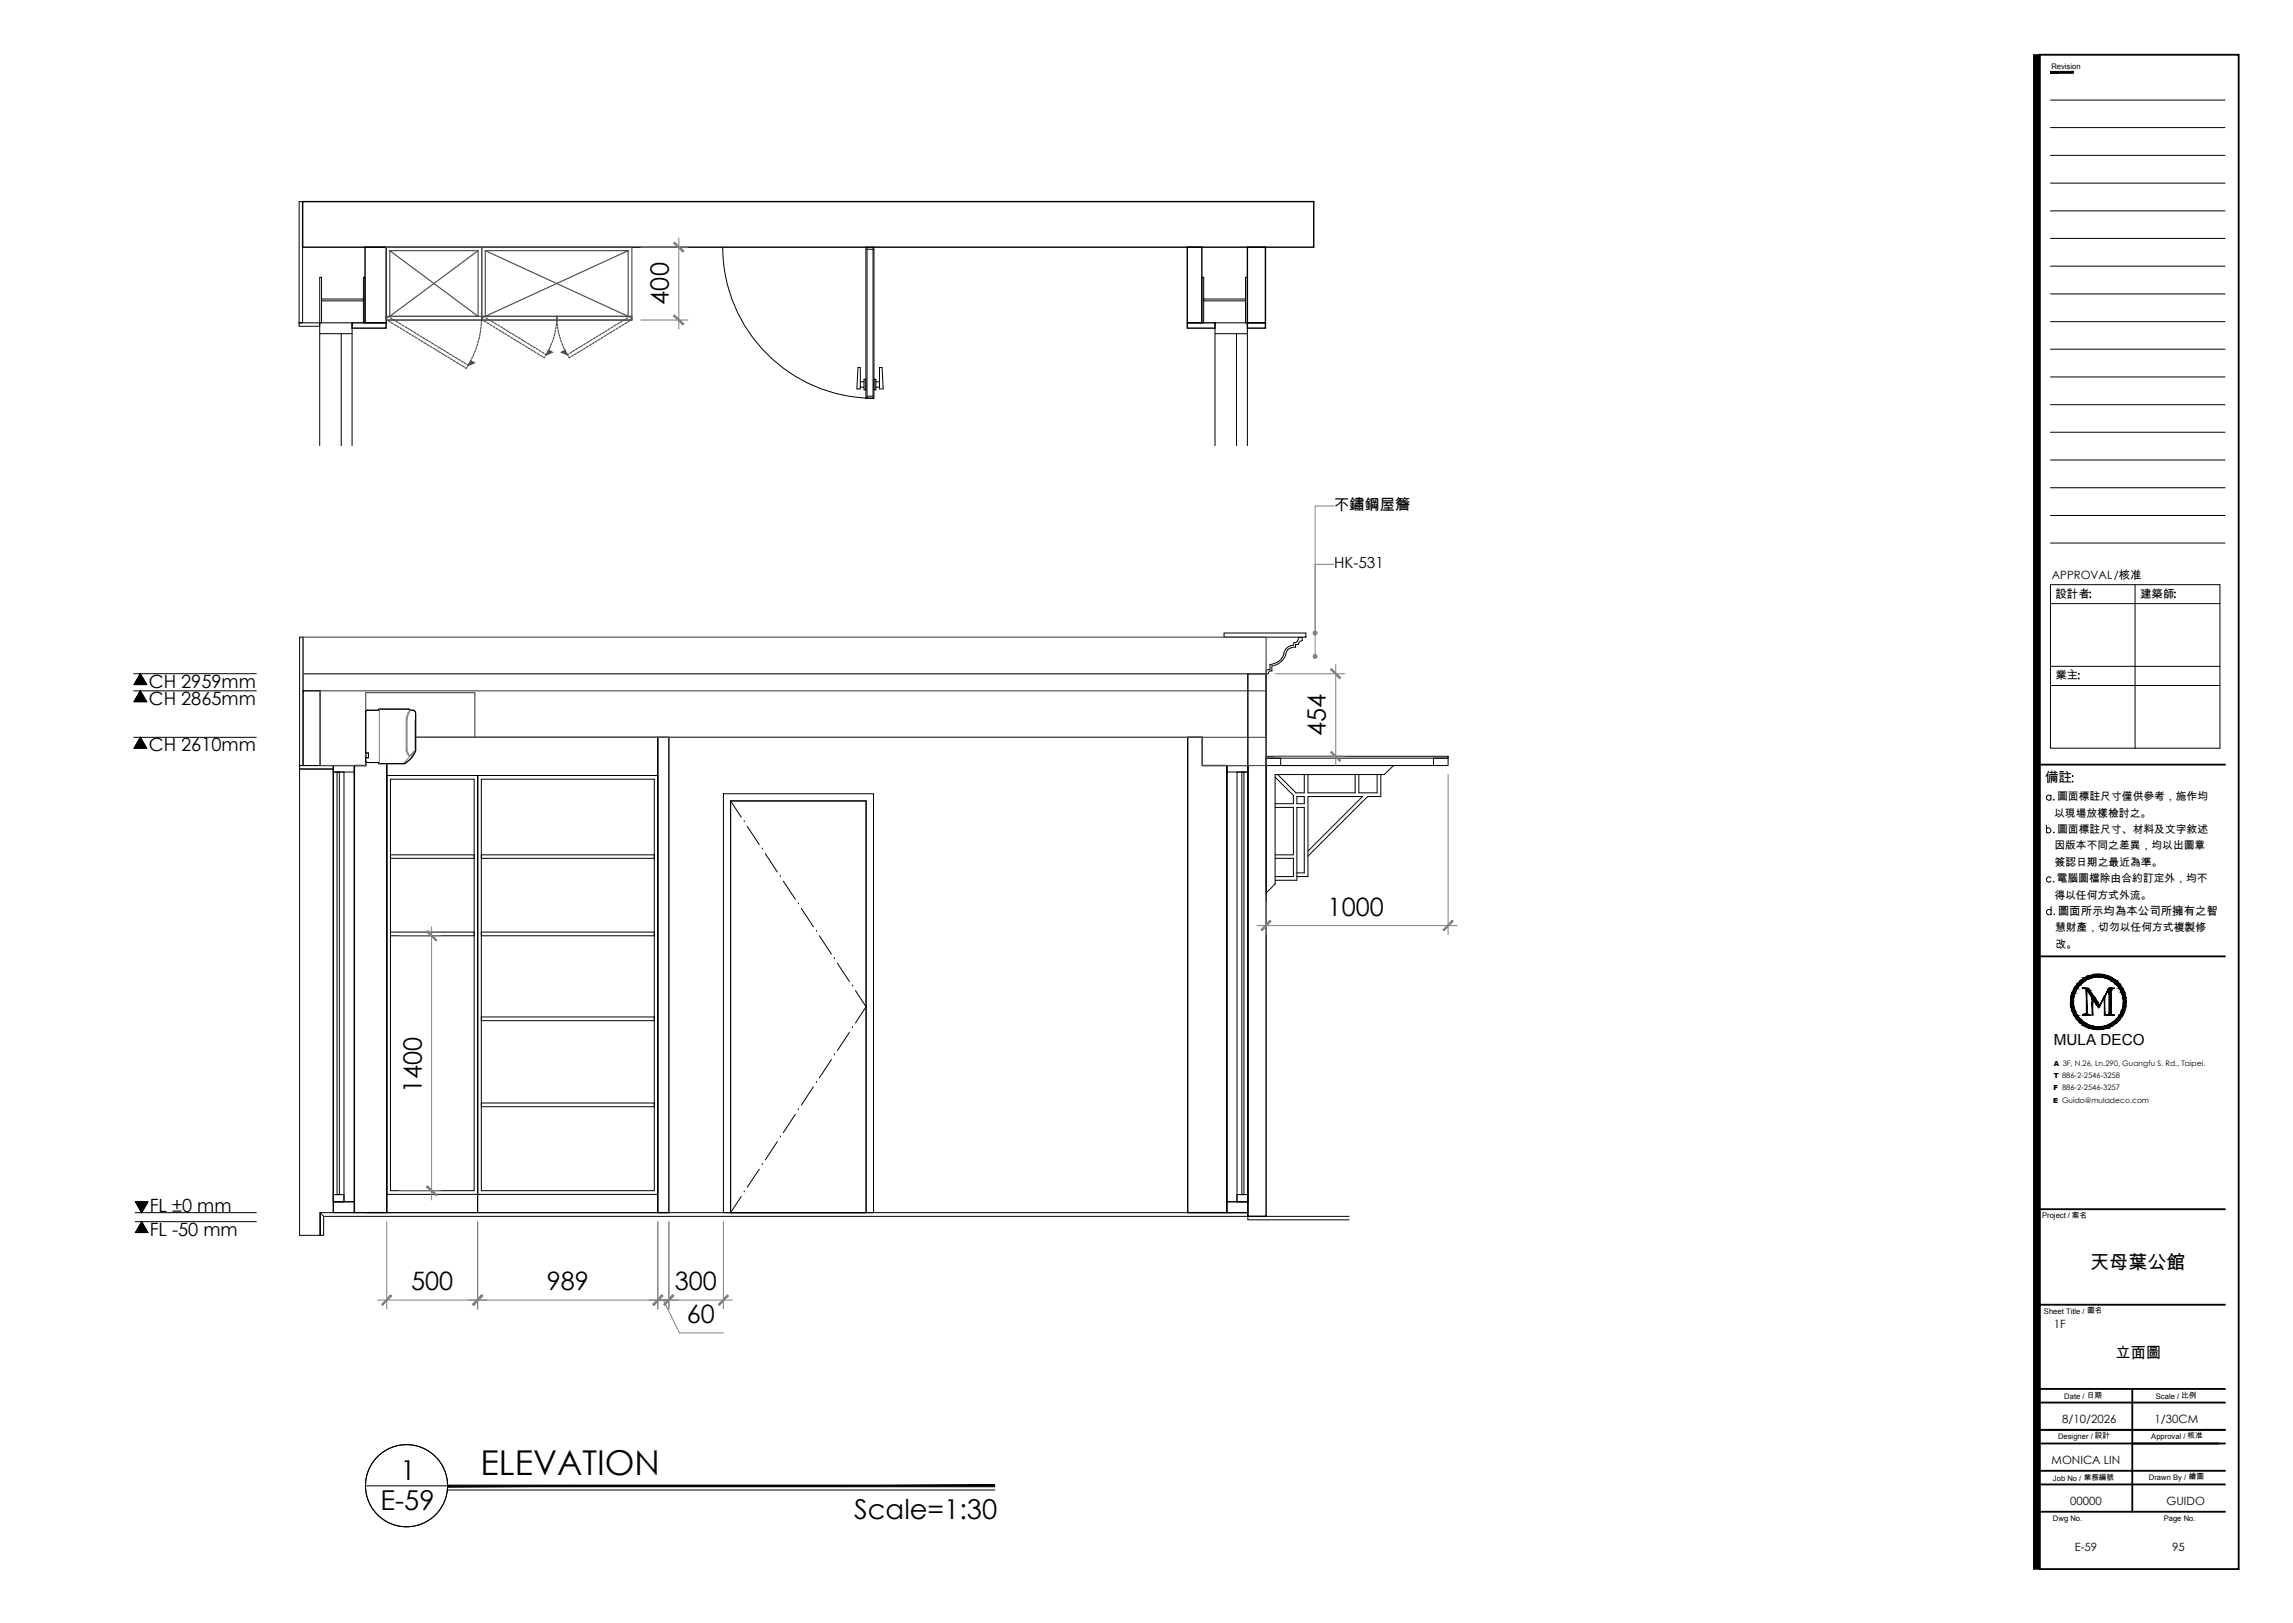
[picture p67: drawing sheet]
<svg xmlns="http://www.w3.org/2000/svg" width="420mm" height="297mm" viewBox="0 0 420 297" stroke-linecap="round" stroke-linejoin="round" font-family="sans-serif">
<defs><g id="words">
<text font-size="6.3" x="88" y="269.9">ELEVATION</text>
<g font-size="5">
<text x="73.3" y="270.9">1</text>
<text x="69.7" y="276.3">E-59</text>
<text x="156.4" y="278">Scale=1:30</text>
</g>
<g font-size="4.6">
<text x="122.5" y="55.7" transform="rotate(-90 122.5 55.7)">400</text>
<text x="242.7" y="134.7" transform="rotate(-90 242.7 134.7)">454</text>
<text x="243.1" y="167.6">1000</text>
<text x="77.2" y="200" transform="rotate(-90 77.2 200)">1400</text>
<text x="75.3" y="236.2">500</text>
<text x="100.1" y="236.2">989</text>
<text x="123.6" y="236.2">300</text>
<text x="125.8" y="242.1">60</text>
</g>
<text font-size="3.5" x="382.7" y="232.3">天母葉公館</text>
<g font-size="3.3">
<text x="27.2" y="125.8">CH 2959mm</text>
<text x="27.2" y="129">CH 2865mm</text>
<text x="27.2" y="137.4">CH 2610mm</text>
<text x="27.4" y="221.7">FL ±0 mm</text>
<text x="27.4" y="226.2">FL -50 mm</text>
</g>
<g font-size="2.8">
<text x="244.2" y="93.3">不鏽鋼屋簷</text>
<text x="244.2" y="104">HK-531</text>
<text x="376" y="191.3">MULA DECO</text>
<text x="387.3" y="248.5">立面圖</text>
</g>
<text font-size="2.5" x="374.4" y="143.2">備註</text>
<g font-size="2.1">
<text x="375.7" y="106">APPROVAL/核准</text>
<text x="376.3" y="109.4">設計者</text>
<text x="391.8" y="109.4">建築師</text>
<text x="376.3" y="124.3">業主</text>
<text x="376.8" y="167.4">圖面所示均為本公司所擁有之智</text>
<text x="376" y="243.1">1F</text>
<text x="377.6" y="260.4">8/10/2026</text>
<text x="394.4" y="260.4">1/30CM</text>
<text x="375.6" y="267.9">MONICA LIN</text>
<text x="379" y="275.4">00000</text>
<text x="396.6" y="275.4">GUIDO</text>
<text x="379.8" y="283.8">E-59</text>
<text x="397.7" y="283.8">95</text>
</g>
<g font-size="2">
<text x="376.1" y="149.5">以現場放樣檢討之。</text>
<text x="376.6" y="146.5">圖面標註尺寸僅供參考，施作均</text>
<text x="376.1" y="155.4">因版本不同之差異，均以出圖章</text>
<text x="376.6" y="152.4">圖面標註尺寸、材料及文字敘述</text>
<text x="376.2" y="158.4">簽認日期之最近為準。</text>
<text x="376.5" y="161.4">電腦圖檔除由合約訂定外，均不</text>
<text x="376.1" y="164.5">得以任何方式外流。</text>
<text x="376.2" y="170.4">慧財產，切勿以任何方式複製修</text>
<text x="376.3" y="173.4">改。</text>
</g>
<g font-size="1.4">
<text x="375.6" y="12.6">Revision</text>
<text x="373.9" y="222.9">Project / 案名</text>
<text x="374.2" y="240.4">Sheet Title / 圖名</text>
<text x="377.9" y="256.1">Date / 日期</text>
<text x="394.7" y="256.1">Scale / 比例</text>
<text x="376.8" y="263.4">Designer / 設計</text>
<text x="393.9" y="263.4">Approval / 核准</text>
<text x="375.9" y="271">Job No / 業務編號</text>
<text x="393.4" y="270.8">Drawn By / 繪圖</text>
<text x="375.9" y="278.3">Dwg No.</text>
<text x="396.1" y="278.3">Page No.</text>
</g>
<g font-size="1.3">
<text x="376" y="197.3">T 886-2-2546-3258</text>
<text x="376" y="195.1">A 3F, N.26, Ln.290, Guangfu S. Rd., Taipei.</text>
<text x="375.9" y="201.8">E Guido@muladeco.com</text>
<text x="375.9" y="199.5">F 886-2-2546-3257</text>
</g>
</g></defs>
<!-- layer: I-DWGTITLE -->
<g fill="none" stroke="#000" stroke-width=".18">
<path d="M67 271.9h14.9M81.9 272.7h100.2"/>
<circle cx="74.4" cy="271.9" r="7.5"/>
</g>
<path d="M81.9 271.8v.3l100.2-.3zM81.9 272.1l100.2-.3v.3z" fill="#000" stroke="#000" stroke-width=".18"/>
<!-- layer: I-WALL -->
<path d="M55.4 36.9h185.1v8.3h-185.1zM64.5 59.1h6.2v1h-6.2zM66.8 45.2h3.9v13.9h-3.9zM217.4 45.2h2.6v13.9h-2.6zM217.4 59.1h5v1h-5zM228.4 45.2h3.3v13.9h-3.3zM228.4 59.1h3.3v1h-3.3zM67 134.9h3.8v87h-5.9v-81.8h2.1zM217.5 134.9h2.6v5.2h4.5v81.8h-7.1zM228.5 123.3h3.3v99.3h-3.3z" fill="none" stroke="#000" stroke-width=".25"/>
<!-- layer: 0 -->
<g fill="none" stroke="#000" stroke-width=".18">
<path d="M375.4 18.3h32M375.4 23.4h32M375.4 28.4h32M375.4 33.5h32M375.4 38.6h32M58.5 50.7h.4v8.4h-.4zM58.9 54.7h7.6v.4h-7.6zM66.5 50.7h.3v8.4h-.3zM220 50.7h.4v8.4h-.4zM220.4 54.7h7.6v.4h-7.6zM228 50.7h.4v8.4h-.4zM375.4 53.8h32"/>
<path d="M375.4 48.7h32M375.4 43.6h32M375.4 58.9h32M375.4 79.1h32M375.4 74.1h32M375.4 69h32M375.4 63.9h32M375.4 84.2h32M375.4 89.3h32M375.4 94.3h32M375.4 99.4h32M375.4 107h31v29.9h-31z"/>
<path d="M375.4 110.5h31M382.6 108.4h.2zM382.6 109.3h.2zM390.9 107v29.9M398.1 109.3h.2zM398.2 108.4v.1zM375.4 121.9h31M375.4 125.5h31M380.5 124.2h.1zM380.6 123.3v.1zM374.7 151.7a.45 .45 0 0 1 .6 0 .45 .45 0 0 1 0 .6 .45 .45 0 0 1-.6 0M374.7 151v1.4"/>
<path d="M375.5 145.7a.45 .45 0 0 0-.7-.1 .45 .45 0 0 0 0 .7 .45 .45 0 0 0 .7-.1M375.5 145.5v1M376 146.3l-.1 .1h.2M376 152.3l-.1 .1h.2M379.4 142.1h.1zM379.5 143v.2zM375.5 160.7a.45 .45 0 0 0-.7-.1 .45 .45 0 0 0 0 .7 .45 .45 0 0 0 .7-.1M375.5 166.7a.47 .47 0 0 0-.7-.1 .47 .47 0 0 0 0 .7 .47 .47 0 0 0 .7-.1M375.5 165.9v1.5M375.9 161.3v.1h.1M376.1 167.3l-.1 .1h.2"/>
</g>
<!-- layer: I-WALL-FNS -->
<path d="M54.8 36.9h.6v22.2h-.6zM54.8 59.1h3.7v.6h-3.7zM54.8 116.6h.7v23.5h-.7zM55.5 126.4h3.1v13.7h-3.1zM54.8 140.1h6.2v.6h-6.2zM54.8 140.7h6.2v81.2h-2.4v4.2h-3.8zM58.6 221.9l.7 .7v3.5h-.7z" fill="none" stroke="#000" stroke-width=".18"/>
<!-- layer: DOOR -->
<path d="M132.3 45.2a27.7 27.7 0 0 0 27.7 27.7M158.7 45.2v27.7M158.7 45.6h1.1M159.8 45.2v27.7M158.7 72.5h1.1" fill="none" stroke="#000" stroke-width=".18"/>
<!-- layer: I-DOOR -->
<path d="M158.5 45.2h1.5v27.7h-1.5zM157.5 69.9v1M158.2 69.9v1M158.5 69.4h-.3v.5h-.7v-2.6h-.4l-.2 3.9h.6v-.3h.7v.5h.3M160.3 69.9v1M161 67.3h.5l.2 3.9h-.7v-.3h-.7v.5h-.3v-2h.3v.5h.7zM161 69.9v1" fill="none" stroke="#000" stroke-width=".18"/>
<!-- layer: I-WINDOW -->
<path d="M58.5 61.1h6M62.5 61.1v20.5M222.4 61.1h6M226.4 61.1v20.5M58.5 81.6v-22.5h6v22.5M222.4 81.6v-22.5h6v22.5" fill="none" stroke="#000" stroke-width=".18"/>
<!-- layer: I-FURN-MLWK-H -->
<g fill="none" stroke="#4c4c4c" stroke-width=".21">
<path d="M70.7 45.2h17.5v13.4h-17.5zM70.7 57.9h17.5v.7h-17.5zM70.8 58.3l-.1 .1 .2 .2M71.1 58.7l.3 .2M71.2 58l-.2-.1-.1 .2M71.4 45.9h16.1v12h-16.1v-12l16.1 12M71.4 58.2l.4 .2M71.6 59l.4 .3M72 58.4l.3 .3M72.2 59.4l.3 .2M72.5 58.8l.4 .2M72.7 59.7l.4 .2"/>
<path d="M73.1 59.1l.3 .2M73.6 59.5l.3 .2M74.2 59.8l.3 .2M87.5 45.9l-16.1 12M88.1 59.8l-.1 .5M88.1 59.2v.4M88.2 58.6l-.1 .4M88.2 45.2h27.5v13.4h-27.5zM88.2 57.9h13.7v.7h-13.7zM88.2 57.9v.5M88.3 58.3l-.1 .1 .2 .2M88.6 58.7l.4 .3"/>
<path d="M88.8 58l-.3-.1-.1 .2M88.8 45.9l26.2 12M89 58.2l.3 .2M89.1 59l.4 .3M89.5 58.5l.4 .2M89.7 59.4l.3 .2M90 58.8l.4 .2M90.2 59.7l.4 .2M90.6 59.1l.3 .3M91.1 59.5l.4 .2M91.7 59.8l.3 .2M101.8 59.8l-.1 .4"/>
<path d="M101.9 59.2l-.1 .4M101.9 57.9h13.8v.7h-13.8zM101.9 57.9l.1 .4M101.9 57.9v.4M101.9 58.5v.5M102 58.5v.5M102 59.2l.1 .4M102.1 59.8v.4M112.2 59.8l-.3 .2M112.8 59.5l-.4 .2M113.3 59.1l-.4 .3M113.7 59.7l-.4 .2"/>
<path d="M113.9 58.8l-.4 .2M114.2 59.4l-.4 .2M114.4 58.5l-.4 .2M114.8 59l-.4 .3M114.9 58.2l-.3 .2M115 45.9h-26.2v12h26.2v-12l-26.2 12M115.1 58l.2-.1 .2 .2M115.3 58.7l-.4 .3M115.6 58.3l.1 .1-.2 .2M73.3 60l.3 .2M73.8 60.4l.4 .2M74.3 60.7l.4 .2"/>
<path d="M74.7 60.1l.3 .3M74.9 61l.4 .2M75.2 60.4l.4 .2M75.4 61.3l.4 .3M75.8 60.8l.3 .2M76 61.7l.3 .2M76.3 61.1l.4 .2M76.5 62l.4 .2M76.9 61.5l.3 .2M77 62.3l.4 .3M77.4 61.8l.4 .2M77.6 62.7l.4 .2"/>
<path d="M77.9 62.1l.4 .2M78.1 63l.4 .2M78.5 62.4l.4 .2M78.7 63.3l.3 .3M79 62.8l.4 .2M79.2 63.7l.4 .2M79.6 63.1l.3 .2M79.7 64l.4 .2M80.1 63.4l.4 .3M80.3 64.3l.4 .2M80.6 63.7l.4 .3M80.8 64.7l.4 .2"/>
<path d="M81.2 64.1l.4 .2M81.4 65l.3 .2M81.7 64.4l.4 .2M81.9 65.3l.4 .2M82.3 64.8l.3 .2M82.5 65.6l.3 .3M82.8 65.1l.4 .2M83 66l.4 .2M83.3 65.4l.4 .2M83.6 66.3l.3 .2M83.9 65.7l.4 .2M84.1 66.6l.3 .3"/>
<path d="M84.4 66.1l.4 .2M84.7 67l.3 .2M85 66.4l.3 .2M85.5 67.2l-.1 .2-.2-.1M85.9 66.4l-.2 .5-.2-.2M86.2 66.1l.6 .3-1.1 .5-.1 .1M86.2 65.9l-.2 .4M86.5 65.3l-.2 .4M86.8 64.8l-.2 .3M87 64.2l-.1 .3M87.2 63.6l-.1 .4M87.4 62.9l-.1 .5"/>
<path d="M87.6 62.3l-.1 .4M87.8 61.7l-.1 .4M87.9 61.1l-.1 .4M88 60.5l-.1 .4M90.8 60.1l.3 .2M91.3 60.4l.4 .2M91.8 60.7l.4 .2M92.2 60.1l.4 .3M92.4 61l.3 .2M92.7 60.5l.4 .2M92.9 61.4l.4 .2M93.3 60.8l.3 .2"/>
<path d="M93.5 61.7l.3 .2M93.8 61.1l.4 .3M94 62l.4 .3M94.4 61.5l.3 .2M94.6 62.3l.3 .3M94.9 61.8l.4 .2M95.1 62.7l.3 .2M95.4 62.1l.4 .2M95.7 63l.3 .2M96 62.5l.3 .2M96.2 63.4l.3 .2M96.5 62.8l.4 .2"/>
<path d="M96.7 63.7l.4 .2M97.1 63.1l.3 .3M97.3 64l.3 .2M97.6 63.4l.4 .3M97.8 64.3l.4 .3M98.2 63.8l.3 .2M98.4 64.7l.3 .2M98.7 64.1l.3 .2M98.9 65l.4 .2M99.3 64.5l.3 .2M99.8 65.3l-.1 .2-.3-.2M100.2 64.6l-.2 .3-.2-.1"/>
<path d="M100.4 64.2l.7 .3-1.2 .6M100.5 64l-.2 .4M100.8 63.4l-.2 .4M101 62.9l-.2 .3M101.2 62.3l-.1 .3M101.4 61.7l-.1 .3M101.6 61l-.1 .5M101.7 60.4l-.1 .4M102.2 60.4l.1 .4M102.3 61l.1 .5M102.5 61.7l.1 .3M102.6 62.3l.2 .3"/>
<path d="M102.9 62.9l.1 .3M103.1 63.4l.2 .4M103.4 64l.2 .4M103.4 64.2l-.6 .3 1.2 .6M103.7 64.6l.2 .3 .2-.1M104.1 65.3l.1 .2 .3-.2M104.6 64.5l-.3 .2M105 65l-.4 .2M105.2 64.1l-.4 .2M105.5 64.7l-.3 .2M105.7 63.8l-.3 .2M106.1 64.3l-.4 .3"/>
<path d="M106.3 63.4l-.4 .3M106.6 64l-.4 .2M106.8 63.1l-.3 .3M107.2 63.7l-.4 .2M107.3 62.8l-.3 .2M107.7 63.4l-.4 .2M107.9 62.5l-.4 .2M108.2 63l-.3 .2M108.4 62.1l-.3 .2M108.8 62.7l-.4 .2M109 61.8l-.4 .2M109.3 62.3l-.3 .3"/>
<path d="M109.5 61.5l-.3 .2M109.9 62l-.4 .3M110.1 61.1l-.4 .3M110.4 61.7l-.3 .2M110.6 60.8l-.4 .2M110.9 61.4l-.3 .2M111.2 60.5l-.4 .2M111.5 61l-.4 .2M111.7 60.1l-.4 .3M112 60.7l-.3 .2M112.6 60.4l-.4 .2M113.1 60.1l-.3 .2"/>
</g>
<g fill="#4c4c4c" stroke="#4c4c4c" stroke-width=".18">
<path d="M86.2 66.1l-.5 .8 .5-.2zM86.2 66.1l.6 .3-.6 .3z"/>
<path d="M103.4 64.1l.5 .8-.5-.2zM102.8 64.5l.6 .2v-.6z"/>
<path d="M100.4 64.1l-.4 .8 .4-.2zM100.4 64.1l.7 .4-.7 .2z"/>
</g>
<!-- layer: I-ELEV-DIM -->
<g fill="none" stroke="#808080" stroke-width=".18">
<path d="M117.3 58.6h8.6M117.3 45.2h8.6M124.3 43.5v16.7M233.5 123.3h12.7M233.5 138.4h12.7M244.5 121.6v18.5M265.1 141.8v29.3M73.1 171.3h7.6M79 169.6v50M230.1 169.4h36.7M231.8 165.1v6M73.1 217.9h7.6"/>
<path d="M69.1 237.9h53M70.8 223.6v16M87.4 223.6v16M120.4 237.9h2.1h-2.1M120.4 223.6v16M120.8 237.9h13.3M121.4 237.9l3 6.1h8M122.5 223.6v16M122.5 237.9h1.6M132.4 223.6v16"/>
</g>
<!-- layer: 0 -->
<g fill="#808080" stroke="#808080" stroke-width=".18">
<path d="M123.5 57.6l-.2 .2 1.9 1.5zM123.3 57.8l1.9 1.5-.2 .2z"/>
<path d="M123.3 44.5l1.7 1.6 .2-.1zM123.5 44.3l1.7 1.7-1.9-1.5z"/>
<path d="M133.2 237l-1.5 1.9 1.7-1.7zM133.2 237l-1.5 1.9-.2-.2z"/>
<path d="M123.2 237l-1.7 1.7 .2 .2zM123.2 237l.1 .2-1.6 1.7z"/>
<path d="M121.2 237l-1.7 1.7 .2 .2zM121.2 237l.2 .2-1.7 1.7z"/>
<path d="M88.2 237l-1.5 1.9 1.7-1.7zM88.2 237l-1.5 1.9-.2-.2z"/>
<path d="M86.5 238.7l.2 .2 1.5-1.9zM88.2 237l.2 .2-1.7 1.7z"/>
<path d="M71.5 237l-1.5 1.9 1.7-1.7zM71.5 237l-1.5 1.9-.1-.2z"/>
<path d="M78.1 170.5l1.7 1.7 .2-.2zM78.1 170.5l.2-.2 1.7 1.7z"/>
<path d="M78.1 217.2l1.9 1.5-1.7-1.7zM78.1 217.2l1.9 1.5-.2 .1z"/>
<path d="M121.2 237l-1.7 1.7 .2 .2zM121.2 237l.2 .2-1.7 1.7z"/>
<path d="M123.2 237l-1.5 1.9 1.6-1.7zM123.2 237l-1.5 1.9-.2-.2z"/>
<path d="M232.5 168.5l-1.5 1.8 1.7-1.7zM232.5 168.5l-1.5 1.8-.1-.2z"/>
<path d="M264.2 170.1l.2 .2 1.5-1.8zM265.9 168.5l.2 .1-1.7 1.7z"/>
<path d="M240.5 120.4l.3-.3v.4zM240.4 120.1l.1 .3 .3-.3zM240.5 119.9l.3 .2h-.4z"/>
<path d="M240.5 119.9l.3-.1v.3zM240.8 119.8v.3l.2-.2zM240.8 120.1l.2-.2 .1 .2z"/>
<path d="M240.8 120.1h.3l-.1 .3zM240.8 120.1v.4l.2-.1z"/>
<path d="M240.5 116.1l.3-.2v.3zM240.4 115.9l.1 .2 .3-.2zM240.5 115.6l.3 .3h-.4z"/>
<path d="M240.5 115.6h.3v.3zM240.8 115.6v.3l.2-.3zM240.8 115.9l.2-.3 .1 .3z"/>
<path d="M240.8 115.9h.3l-.1 .2zM240.8 115.9v.3l.2-.1z"/>
<path d="M243.6 122.5l1.7 1.7 .1-.2zM243.6 122.5l.2-.1 1.6 1.6z"/>
<path d="M243.8 137.5l-.2 .2 1.8 1.5zM243.6 137.7l1.8 1.5-.1 .1z"/>
</g>
<!-- layer: I-ELEV-TEXT -->
<path d="M24.5 126.4h22.4M24.5 134.9h22.4M24.5 123.3h22.4M25.7 126.4l1.2 2h-2.4zM25.7 134.9l1.2 2h-2.4zM25.7 123.3l1.2 2h-2.4zM24.8 219.9h2.3l-1.2 2zM24.8 221.9h22.1M24.8 223.6h22.1M25.9 223.6l1.2 2h-2.3z" fill="none" stroke="#000" stroke-width=".18"/>
<path d="M25.7 126.4l1.2 2h-2.4zM25.7 134.9l1.2 2h-2.4zM25.7 123.3l1.2 2h-2.4zM24.8 219.9h2.3l-1.2 2zM25.9 223.6l1.2 2h-2.3z" fill="#000" stroke="#000" stroke-width=".18"/>
<!-- layer: I-ELEV252 -->
<g fill="none" stroke="#000" stroke-width=".18">
<path d="M224.1 115.9h15v.7h-15zM235.1 119.6a2.31 2.31 0 0 1-1.2 1.6M235.4 119.8a3.2 3.2 0 0 1-2.5 2.1v.9M236.5 118.6l-.7 .3-.4 1M236.7 118.1a1.88 1.88 0 0 0-1.7 1.5M237.1 118.4l-.6 .1M237.8 116.6l-.2 .6a.57 .57 0 0 1-.7 .4l-.1 .5M237.8 118h-.6v.5M237.8 116.7h.6v.5M238.4 117.3a.7 .7 0 0 0-.7 .6M66.9 139.2l.2 .3 .2 .1h2.2v.2h4.6M67 130.3v7.5h.5v.9h-.5v.5"/>
<path d="M67 130.1l.3-.1h2v-.2h5.5l.4 .2h.5l.3 .2 .1 .3v6.9l-.8 1.4-1.2 1h-4.8v-.2h-2l-.3-.2v-.7h.5v-.9h-.5zM67.3 129.9l-.3 .2-.1 .2M74.8 129.8l.4 .2M74.8 129.8h-5.3v.2h-2.2M75.2 130l.7 .1 .2 .4M76.1 130.5v6.9l-.8 1.3-1.2 1M231.8 138.8h2.7v1.3h-2.7zM231.8 138.4h33.3v.4h-33.3zM232.9 122.8h-.5l-.2 .5M233.8 121.2l-1.3 .4v.9l-.7 .1v.7h.4M262.5 138.8h2.6v1.3h-2.6zM61 140.1h3.9v1.2h-3.9z"/>
<path d="M61 141.3h2v78.6h-2zM61 140.1h3.9v81.8h-3.9v-81.8v79.8h3.9v-79.8zM61.7 141.3h.4v77.3h-.4zM132.4 145.3h27.5v76.6h-27.5zM133.8 146.6h24.8v75.3h-24.8zM133.8 146.6l1.9 2.9M136.3 150.4h.1M136.8 151.2l2.2 3.4M139.6 155.4h.1M140.1 156.2l2.2 3.4M224.6 140.1h3.9v1.2h-3.9zM224.6 140.1h3.9h-3.9v79.8h3.9v-79.8v81.8h-3.9z"/>
<path d="M226.5 141.3h2v78.6h-2zM227.4 141.3h.3v77.3h-.3zM231.8 140.1h23.3l-1.7 1.7h-19.9v20l-1.7 1.6zM233.5 157.1h3.3v3.3h-3.3M233.5 142.2l3.3 3.4v1.5h-3.3M233.5 147.8h3.3v8.6h-3.3M233.9 141.8l3.4 3.3h1.5v-3.3M234.5 140.1h28M237.4 145.8h1.4v1.3h-1.4zM237.4 159.8h1.4v-12h-1.4v13.3h-3.9M239.5 155.8l10-10h-10v14.6h-2.1M239.5 141.8v3.3h8.6v-3.3"/>
<path d="M248.8 141.8v3.3h3.3v-3.3M252.8 141.8v4h-2.4l-10.9 10.9M142.9 160.4h.1M143.4 161.3l2.2 3.3M146.2 165.4h.1M146.7 166.3l2.2 3.3M149.5 170.5h.1M150 171.3l2.2 3.3M152.8 175.5h.1M153.3 176.3l2.2 3.3M148.9 198.9l-2.2 3.4M149.5 198.1h.1"/>
<path d="M152.2 193.9l-2.2 3.4M152.8 193.1h.1M155.5 188.9l-2.2 3.4M156.1 180.5h.1M156.1 188.1h.1M156.6 181.3l2 3-2 2.9M61 219.9h3.9v2h-3.9zM61 218.6h2v1.3h-2zM135.7 219l-1.9 2.9M136.3 218.1h.1M139 214l-2.2 3.3M139.6 213.1h.1"/>
<path d="M142.3 208.9l-2.2 3.4M142.9 208.1h.1M145.6 203.9l-2.2 3.4M146.2 203.1h.1M224.6 219.9h3.9v2h-3.9zM226.5 218.6h2v1.3h-2z"/>
</g>
<!-- layer: I-ELEV5 -->
<g fill="none" stroke="#000" stroke-width=".18">
<path d="M70.8 134.9h49.6v7h-49.6zM70.8 141.9h16.6v80h-16.6zM70.8 141.9h16.6v76.7h-16.6zM71.5 142.6h15.3v75.3h-15.3zM71.5 156.4h15.3v.7h-15.3zM87.4 141.9h33v80h-33zM87.4 141.9h33v76.7h-33zM88.1 142.6h31.7v75.3h-31.7zM88.1 156.4h31.7v.7h-31.7zM133.8 146.6h24.8v75.3h-24.8zM71.5 170.6h15.3v.7h-15.3zM88.1 170.6h31.7v.7h-31.7z"/>
<path d="M88.1 186.1h31.7v.7h-31.7zM88.1 201.9h31.7v.7h-31.7z"/>
</g>
<!-- layer: I-ELEV1 -->
<path d="M120.4 134.9h2.1v87h-2.1z" fill="none" stroke="#000" stroke-width=".25"/>
<!-- layer: I-ELEV4 -->
<path d="M58.6 221.9v4.2M59.3 222.6h187.7M67 221.9h161.5v1.4h18.5" fill="none" stroke="#000" stroke-width=".18"/>
<!-- layer: I-ELEV2 -->
<path d="M55.5 116.6h176.3v6.7h-176.3zM55.5 123.3h176.3v3.1h-176.3zM58.6 126.4v13.7h8.4v-5.2h164.8v-11.6v16.8h-11.7v-5.2h-153.1v5.2h-8.4zM86.9 134.9v-8.1h-19.9v13.3" fill="none" stroke="#4c4c4c" stroke-width=".21"/>
<!-- layer: 0 -->
<path d="M244.2 92.6h-3.4v23.3M244.2 103.3h-3.4v16.8" fill="none" stroke="#808080" stroke-width=".18"/>
<!-- layer: I-ELEV252 -->
<g fill="#fff" stroke="#fff" stroke-width=".18">
<path d="M69.3 139.6l4.8 .2h-4.8z"/>
<path d="M67 139.4l2.3 .2h-2z"/>
<path d="M67.5 137.8l7.8 1-7.8-.1z"/>
<path d="M67.5 137.8l8.6-.4-.8 1.4z"/>
<path d="M69.3 130h5.9z"/>
<path d="M67 138.7l8.3 .1-8.3 .4zM67 139.2l7.1 .6 1.2-1zM67 139.2l7.1 .6-7.1-.4z"/>
<path d="M67 137.8l9.1-7.3v6.9zM67 130.3v7.5l9.1-7.3zM67 130.3l9-.1 .1 .3zM67 130.1v.2l9-.1zM67 130.1l.3-.1 8.7 .2z"/>
<path d="M67.3 130l8.7 .2zM69.3 130l6.7 .2-.3-.2z"/>
<path d="M69.3 129.8v.2l5.7-.1zM69.3 129.8l5.7 .1z"/>
</g>
<path d="M67 138.7l8.3 .1M67 139.4l7.1 .4M75.1 129.9l-5.8 .1h6.4M76.1 137.4l-9.1 .4" fill="none" stroke="#fff" stroke-width=".18"/>
<g fill="none" stroke="#808080" stroke-width=".18">
<path d="M69.5 129.8v10M74 139.5l.1 .2M74.3 137.2l.2 .7 .4 .5M74.4 131.7v5.5M74.5 131.7l.1 5.8a.96 .96 0 0 0 1 .8M75.1 129.9l-.4 .7-.3 1.1M75.2 130l-.5 1-.2 .7M75.8 137.6h.3M75.8 137.6l-.3 .3M75.9 137.9l-.4 .4M75.9 136.7l.1 .1M76 131.9v4.9"/>
<path d="M76 137.6l-.7 .7M76 131.8l-.1 .1M76.1 131.8h.1M76.1 136.8h.1M76.1 137.1l-2.1 2.5"/>
</g>
<!-- layer: 0 -->
<g fill="#000" stroke="#000" stroke-width=".18">
<path d="M383.3 178.3h1.7zM382.6 188.2h3.2l-.8 .2zM384.1 184.3h.2l-.1 .2zM388.1 185.8h.1z"/>
<path d="M372.4 10v277.2l1-277.2zM373.4 10v277.2h-1z"/>
<path d="M375.4 13.4h4.2v-.3zM375.4 13.1h4.2l-4.2 .3z"/>
<path d="M380.9 179.5l-.3 .6 .6-.6zM380.9 179.5l-.3 .6h-.3z"/>
<path d="M380.9 179.4h.4zM380.9 179.4l.3 .1z"/>
<path d="M381.3 179.7l-.4 .5 .5-.5zM380.7 180.2l.6-.5-.4 .5z"/>
<path d="M381.4 179.6h.2zM381.4 179.6l-.1 .1z"/>
<path d="M381.5 179l-.2 .4 .7-.4zM380.9 179.4l.6-.4-.2 .4z"/>
<path d="M381.9 179.3l-.3 .3 .5-.3zM381.4 179.6l.5-.3-.3 .3z"/>
<path d="M381.6 178.9h.6zM381.5 179h.5z"/>
<path d="M382.1 179.2h.3zM381.9 179.3h.2z"/>
<path d="M382.1 178.7l.1 .2 .6-.2zM381.6 178.9l.5-.2 .1 .2z"/>
<path d="M382.4 179.2l.5-.2h-.3zM382.1 179.2l.5-.2-.2 .2z"/>
<path d="M382.9 178.9h.6zM382.6 179h.3z"/>
<path d="M382.4 178.6l.4 .1 .8-.1zM382.1 178.7l.3-.1 .4 .1z"/>
<path d="M382.6 178.5h1.1zM382.4 178.6h1.2z"/>
<path d="M383.1 178.8h.6zM382.9 178.9h.6z"/>
<path d="M383.7 178.7l1.5 .1zM383.1 178.8l.6-.1 1.5 .1z"/>
<path d="M383.3 178.3l2.5 .2-.8-.2zM382.6 178.5l.7-.2 2.5 .2z"/>
<path d="M384.6 178.8l.8 .1zM384.6 178.8l.8 .1z"/>
<path d="M384.9 178.9l.8 .1zM384.9 178.9l.8 .1z"/>
<path d="M385.4 179l.8 .2zM385.4 179l.8 .2z"/>
<path d="M384.6 178.5l1.3 .1zM384.6 178.5l1.3 .1z"/>
<path d="M384.8 178.6l1.4 .1-.3-.1zM384.8 178.6l1.4 .1z"/>
<path d="M385.5 178.7l1.2 .2-.5-.2zM385.5 178.7l1.2 .2h-.6z"/>
<path d="M385.9 179.2l.5 .1zM385.9 179.2l.5 .1z"/>
<path d="M386.2 179.3l.8 .3zM386.2 179.3l.8 .3z"/>
<path d="M386.1 178.9l.7 .1zM386.1 178.9l.7 .1z"/>
<path d="M386.3 179l1.2 .4-.7-.4zM386.3 179l1.2 .4h-.5z"/>
<path d="M386.8 179.6l.3 .1zM386.8 179.6l.3 .1z"/>
<path d="M386.9 179.7l.7 .5-.5-.5zM386.9 179.7l.7 .5h-.1z"/>
<path d="M387 179.4l.5 .1zM387 179.4l.5 .1z"/>
<path d="M387.1 179.5l1 .6-.6-.6zM387.1 179.5l1 .6h-.4z"/>
<path d="M379.1 182.5h.3zM379.1 182.5h.3z"/>
<path d="M379.1 184.3h.3zM379.1 184.3h.3z"/>
<path d="M379.1 183.4l.3 .9-.1-.9zM379.1 183.4l.3 .9h-.3z"/>
<path d="M379.4 185.1h.2zM379.4 185.1h.2z"/>
<path d="M379.1 182.5l.2 .9 .1-.9zM379.1 182.5l.2 .9h-.2z"/>
<path d="M379.1 184.3l.5 .8-.2-.8zM379.1 184.3l.5 .8h-.2z"/>
<path d="M379.4 181.6h.2zM379.4 181.6h.2z"/>
<path d="M379.4 181.6v.9l.2-.9zM379.4 181.6v.9h-.3z"/>
<path d="M379.5 183.4l.2 .8-.1-.8zM379.5 183.4l.2 .8z"/>
<path d="M379.4 185.1l.7 .8-.5-.8zM379.4 185.1l.7 .8h-.3z"/>
<path d="M379.6 182.5v.9zM379.6 182.5v.9h-.1z"/>
<path d="M379.6 184.2l.3 .8zM379.6 184.2l.3 .8h-.1z"/>
<path d="M379.8 180.8h.3zM379.8 180.8h.3z"/>
<path d="M379.8 185.9h.3zM379.8 185.9h.3z"/>
<path d="M379.8 181.7h.1zM379.8 181.7h.1z"/>
<path d="M379.8 181.7l-.1 .8 .2-.8zM379.8 181.7l-.2 .8z"/>
<path d="M379.8 185l.1 .1zM379.8 185l.1 .1z"/>
<path d="M379.8 185.1l.5 .7-.4-.7zM379.8 185.1l.5 .7h-.1z"/>
<path d="M379.8 180.8l-.2 .8 .5-.8zM379.8 180.8l-.2 .8h-.2z"/>
<path d="M379.8 185.9l.8 .7-.5-.7zM379.8 185.9l.8 .7h-.3z"/>
<path d="M380.3 186.6h.3zM380.3 186.6h.3z"/>
<path d="M380.2 181l-.3 .7 .4-.7zM380.2 181l-.3 .7h-.1z"/>
<path d="M380.2 185.8h.2zM380.2 185.8h.2z"/>
<path d="M380.2 180.9h.2zM380.2 180.9l.1 .1z"/>
<path d="M380.2 185.8l.6 .6-.4-.6zM380.2 185.8l.6 .6h-.2z"/>
<path d="M380.3 180.1h.3zM380.3 180.1h.3z"/>
<path d="M380.3 180.1l-.2 .7 .5-.7zM380.3 180.1l-.2 .7h-.3z"/>
<path d="M380.3 186.6l.9 .6-.6-.6zM380.3 186.6l.9 .6h-.3z"/>
<path d="M380.6 180.3l-.2 .6 .4-.6zM380.6 180.3l-.2 .6h-.2z"/>
<path d="M380.6 186.4l.3 .1zM380.6 186.4l.3 .1z"/>
<path d="M380.7 180.2h.2zM380.6 180.3h.2z"/>
<path d="M380.7 186.5l.7 .5-.5-.5zM380.7 186.5l.7 .5z"/>
<path d="M380.9 187.2l.4 .1zM380.9 187.2l.4 .1z"/>
<path d="M380.9 187.3l1.1 .4-.7-.4zM380.9 187.3l1.1 .4h-.5z"/>
<path d="M381.3 187l.3 .1zM381.3 187l.3 .1z"/>
<path d="M381.4 187.1l.7 .3zM381.4 187.1l.7 .3z"/>
<path d="M381.5 187.7l.7 .1zM381.5 187.7l.7 .1z"/>
<path d="M382 181.3l.1 4.2v-4.2zM382 181.3l.1 4.2h-.1z"/>
<path d="M382 185.5h.1zM382 185.5h.1z"/>
<path d="M382 185.5l.1 .1zM382 185.5l.1 .1z"/>
<path d="M382 185.6h.1zM382 185.6h.1z"/>
<path d="M381.9 185.6l.3 .1zM381.9 185.6l.3 .1z"/>
<path d="M381.9 187.4l.5 .2zM381.9 187.4l.5 .2z"/>
<path d="M381.9 185.7h.3zM381.9 185.7h.3z"/>
<path d="M381.9 185.7h.4zM381.9 185.7h.4z"/>
<path d="M381.6 187.8l1.2 .2-.6-.2zM381.6 187.8l1.2 .2h-.7z"/>
<path d="M381.8 185.7h.5zM381.8 185.7h.5z"/>
<path d="M381.8 185.7h.5zM381.7 185.7h.6z"/>
<path d="M381.2 180.8l1.2 .1zM381.2 180.8l1.2 .1z"/>
<path d="M381.7 185.7l.7 .1zM381.7 185.7l.7 .1z"/>
<path d="M382.1 187.6l.8 .1zM382.1 187.6l.8 .1z"/>
<path d="M381.7 180.9l.9 .3-.2-.3zM381.7 180.9l.9 .3h-.6z"/>
<path d="M382.6 188.2l.7 .2h1.7zM383.3 188.4h1.7z"/>
<path d="M382 181.2l.6 .1zM382 181.2l.6 .1z"/>
<path d="M382.1 181.3l1.5 1.4-1-1.4zM382.1 181.3l1.5 1.4h-.6z"/>
<path d="M381.2 185.8h1.6zM381.2 185.8h1.6z"/>
<path d="M382.1 188l1.5 .2zM382.1 188l1.5 .2h-1.2z"/>
<path d="M382.6 187.7l.9 .2zM382.6 187.7l.9 .2z"/>
<path d="M383 182.8l.1 .6v-.6zM383 182.8l.1 .6h-.1z"/>
<path d="M383 183.4l.1 2.4v-2.4zM383 183.4l.1 2.4h-.1z"/>
<path d="M382.9 187.9h.8zM382.9 187.9h.8z"/>
<path d="M382.4 188.2h1.3zM382.4 188.2h1.3z"/>
<path d="M383 182.7l.7 .1-.1-.1zM383 182.7l.7 .1h-.7z"/>
<path d="M383.1 182.8l.9 .6-.3-.6zM383.1 182.8l.9 .6h-.5z"/>
<path d="M383.5 183.4l.9 .6-.4-.6zM383.5 183.4l.9 .6h-.5z"/>
<path d="M383.9 184l.4 .3 .2-.3zM383.9 184l.4 .3h-.2z"/>
<path d="M383.1 187.9l1.5 .1 .6-.1zM383.1 187.9l1.5 .1z"/>
<path d="M385.1 182.6l-.6 1.4 .8-1.4zM385.1 182.6l-.7 1.4z"/>
<path d="M385.2 182.4l.1 .2v-.2zM385.2 182.4l.1 .2h-.2z"/>
<path d="M385.3 182.6v3.2zM385.3 182.6v3.2z"/>
<path d="M384.9 187.9h.5zM384.6 187.9h.6z"/>
<path d="M385.4 187.7v.2l.3-.2zM384.9 187.9l.5-.2v.2z"/>
<path d="M384.8 188.2h1.1zM384.6 188.2h1.2z"/>
<path d="M386 181l-.7 1.4zM386 181l-.7 1.4h-.1z"/>
<path d="M385.5 188l.4 .2 .3-.2zM384.8 188.2l.7-.2 .4 .2z"/>
<path d="M385.7 187.7l.5-.1h-.3zM385.4 187.7l.5-.1-.2 .1z"/>
<path d="M386.2 187.4v.2l.2-.2zM385.9 187.6l.3-.2v.2z"/>
<path d="M386.1 181.2l.5 4.2v-4.2zM386.1 181.2l.5 4.2h-.5z"/>
<path d="M386.1 185.4l.5 .1zM386.1 185.4l.5 .1z"/>
<path d="M386.1 185.5l.5 .1zM386.1 185.5l.5 .1z"/>
<path d="M386.1 185.6h.5zM386.1 185.6h.5z"/>
<path d="M386.1 185.6l.5 .1zM386.1 185.6l.5 .1z"/>
<path d="M386 185.7h.7zM386 185.7h.7z"/>
<path d="M386 185.7h.7zM386 185.7h.7z"/>
<path d="M386.1 181l.5 .2 .1-.2zM386.1 181l.5 .2h-.5z"/>
<path d="M386 185.7h.7zM385.9 185.7h.8z"/>
<path d="M385.9 185.7h.9zM385.9 185.7h.9z"/>
<path d="M386.1 187.8l.1 .2 .5-.2zM385.5 188l.6-.2 .1 .2z"/>
<path d="M386.1 180.9h.7zM386.1 180.9l.6 .1h-.7z"/>
<path d="M385.9 185.7h1zM385.8 185.7h1.1z"/>
<path d="M386.3 187.7h.5zM386.1 187.8h.6z"/>
<path d="M386.4 187.4l.6-.3h-.2zM386.2 187.4l.6-.3-.4 .3z"/>
<path d="M386.9 187h.2zM386.8 187.1h.2z"/>
<path d="M386.1 180.8l1 .1zM386.1 180.8l1 .1h-1z"/>
<path d="M385.6 185.7l1.5 .1zM385.6 185.7l1.5 .1z"/>
<path d="M387 187.3l-.2 .4 .7-.4zM386.3 187.7l.7-.4-.2 .4z"/>
<path d="M387.1 187.2h.4zM387.1 187.2l.4 .1z"/>
<path d="M387.5 180.2l.2 .1zM387.5 180.2l.2 .1z"/>
<path d="M387.5 186.5l-.4 .5 .5-.5zM386.9 187l.6-.5-.4 .5z"/>
<path d="M387.5 180.3l.6 .6-.4-.6zM387.5 180.3l.6 .6h-.1z"/>
<path d="M387.5 186.4h.2zM387.5 186.4l.1 .1h-.1z"/>
<path d="M387.7 180.1h.4zM387.7 180.1h.4z"/>
<path d="M387.8 180.1l.8 .7-.5-.7zM387.8 180.1l.8 .7h-.3z"/>
<path d="M387.8 186.6h.3zM387.7 186.6h.4z"/>
<path d="M387.7 186.6l-.2 .6 .6-.6zM387.1 187.2l.6-.6-.2 .6z"/>
<path d="M388 180.9l.2 .1zM388 180.9l.2 .1z"/>
<path d="M388 185.8l-.3 .6 .4-.6zM388 185.8l-.3 .6h-.2z"/>
<path d="M388.1 181l.4 .7-.3-.7zM388.1 181l.4 .7h-.1z"/>
<path d="M388.3 180.8h.3zM388.3 180.8h.3z"/>
<path d="M388.3 185.9h.3zM388.3 185.9h.3z"/>
<path d="M388.4 181.7h.1zM388.4 181.7h.1z"/>
<path d="M388.4 181.7l.4 .8zM388.4 181.7l.4 .8h-.2z"/>
<path d="M388.4 185l.1 .1zM388.4 185l.1 .1z"/>
<path d="M388.4 185.1l-.2 .7 .3-.7zM388.4 185.1l-.2 .7h-.1z"/>
<path d="M388.3 180.8l.7 .8-.4-.8zM388.3 180.8l.7 .8h-.3z"/>
<path d="M388.3 185.9l-.2 .7 .5-.7zM388.3 185.9l-.2 .7h-.3z"/>
<path d="M388.6 182.5h.2zM388.6 182.5h.2z"/>
<path d="M388.6 184.2h.2zM388.6 184.2h.2z"/>
<path d="M388.7 185.1h.3zM388.7 185.1h.3z"/>
<path d="M388.6 182.5l.3 .9-.1-.9zM388.6 182.5l.3 .9h-.2z"/>
<path d="M388.6 184.2l-.1 .8 .3-.8zM388.6 184.2l-.2 .8z"/>
<path d="M388.7 183.4l.1 .8 .1-.8zM388.7 183.4l.1 .8h-.2z"/>
<path d="M388.9 182.5h.3zM388.9 182.5h.3z"/>
<path d="M388.9 184.3h.3zM388.9 184.3h.3z"/>
<path d="M388.7 181.6h.3zM388.7 181.6h.3z"/>
<path d="M388.7 181.6l.5 .9-.2-.9zM388.7 181.6l.5 .9h-.3z"/>
<path d="M388.7 185.1l-.1 .8 .4-.8zM388.7 185.1l-.1 .8h-.3z"/>
<path d="M388.9 182.5l.4 .9-.1-.9zM388.9 182.5l.4 .9h-.3z"/>
<path d="M388.9 184.3l.1 .8 .2-.8zM388.9 184.3l.1 .8h-.3z"/>
<path d="M389 183.4l.2 .9 .1-.9zM389 183.4l.2 .9h-.3z"/>
</g>
<g fill="none" stroke="#000" stroke-width=".34">
<path d="M372.4 10v277.2M373.4 10h36.5v277.2h-36.5zM373.4 10v277.2M373.4 139.9h34M373.4 175h34M373.4 221.3h34M373.4 238.8h34M373.4 256.7h34M373.4 254.2h34M390.4 254.2v22.5M373.4 264.2h34M373.4 261.7h34"/>
<path d="M373.4 276.7h34M373.4 269.2h34M373.4 271.7h34"/>
</g>
<use href="#words"/>
</svg>
